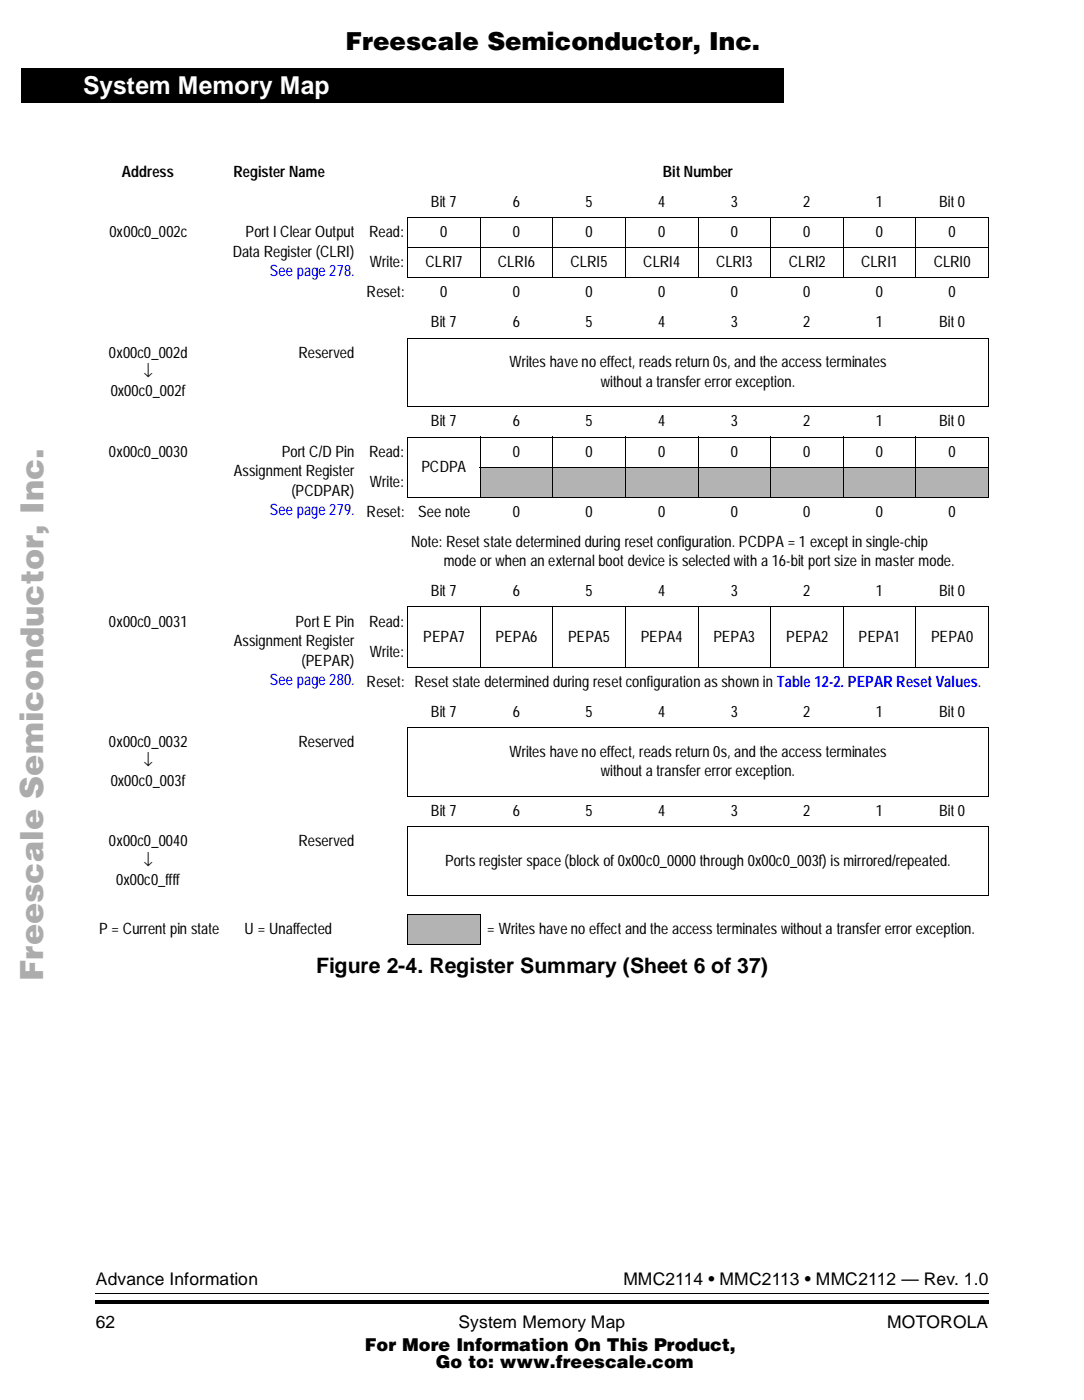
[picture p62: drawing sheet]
<svg xmlns="http://www.w3.org/2000/svg" width="216mm" height="279mm" viewBox="0 0 216 279" stroke-linecap="round" stroke-linejoin="round" font-family="sans-serif">
<defs><g id="words">
<text font-size="6.4" fill="#acacac" x="8.6" y="195.5" transform="rotate(-90 8.6 195.5)">Freescale Semiconductor, Inc...</text>
<text font-size="4.9" x="68.8" y="9.9">Freescale Semiconductor, Inc.</text>
<text font-size="4.9" fill="#fff" x="16.5" y="18.7">System Memory Map</text>
<text font-size="4.2" x="62.9" y="194">Figure 2-4. Register Summary (Sheet 6 of 37)</text>
<g font-size="3.5">
<text x="19.1" y="256">Advance Information</text>
<text x="124.2" y="256">MMC2114 • MMC2113 • MMC2112 — Rev. 1.0</text>
<text x="19.1" y="264.7">62</text>
<text x="72.7" y="269.2">For More Information On This Product,</text>
<text x="91.3" y="264.7">System Memory Map</text>
<text x="176.7" y="264.7">MOTOROLA</text>
<text x="86.8" y="272.8">Go to: www.freescale.com</text>
</g>
<g font-size="3.1">
<text x="24.2" y="35.3">Address</text>
<text x="46.5" y="35.3">Register Name</text>
<text x="132" y="35.3">Bit Number</text>
<text x="85.8" y="41.3">Bit 7</text>
<text x="102.1" y="41.3">6</text>
<text x="116.6" y="41.3">5</text>
<text x="131.1" y="41.3">4</text>
<text x="145.6" y="41.3">3</text>
<text x="160" y="41.3">2</text>
<text x="174.4" y="41.3">1</text>
<text x="187.1" y="41.3">Bit 0</text>
<text x="21.8" y="47.2">0x00c0_002c</text>
<text x="48.9" y="47.2">Port I Clear Output</text>
<text x="73.5" y="47.2">Read:</text>
<text x="87.7" y="47.2">0</text>
<text x="102.1" y="47.2">0</text>
<text x="116.6" y="47.2">0</text>
<text x="131.1" y="47.2">0</text>
<text x="145.6" y="47.2">0</text>
<text x="160" y="47.2">0</text>
<text x="174.4" y="47.2">0</text>
<text x="188.9" y="47.2">0</text>
<text x="46.3" y="51.1">Data Register (CLRI)</text>
<text x="73.7" y="53.3">Write:</text>
<text x="84.8" y="53.3">CLRI7</text>
<text x="99.2" y="53.3">CLRI6</text>
<text x="113.6" y="53.3">CLRI5</text>
<text x="128.1" y="53.3">CLRI4</text>
<text x="142.6" y="53.3">CLRI3</text>
<text x="157.1" y="53.3">CLRI2</text>
<text x="171.5" y="53.3">CLRI1</text>
<text x="186" y="53.3">CLRI0</text>
<text x="73" y="59.3">Reset:</text>
<text x="87.7" y="59.3">0</text>
<text x="102.1" y="59.3">0</text>
<text x="116.6" y="59.3">0</text>
<text x="131.1" y="59.3">0</text>
<text x="145.6" y="59.3">0</text>
<text x="160" y="59.3">0</text>
<text x="174.4" y="59.3">0</text>
<text x="188.9" y="59.3">0</text>
<text x="85.8" y="65.3">Bit 7</text>
<text x="102.1" y="65.3">6</text>
<text x="116.6" y="65.3">5</text>
<text x="131.1" y="65.3">4</text>
<text x="145.6" y="65.3">3</text>
<text x="160" y="65.3">2</text>
<text x="174.4" y="65.3">1</text>
<text x="187.1" y="65.3">Bit 0</text>
<text x="21.7" y="71.3">0x00c0_002d</text>
<text x="59.5" y="71.3">Reserved</text>
<text x="28.6" y="75.2">↓</text>
<text x="101.5" y="73.2">Writes have no effect, reads return 0s, and the access terminates</text>
<text x="119.7" y="77.1">without a transfer error exception.</text>
<text x="22" y="79">0x00c0_002f</text>
<text x="85.8" y="85">Bit 7</text>
<text x="102.1" y="85">6</text>
<text x="116.6" y="85">5</text>
<text x="131.1" y="85">4</text>
<text x="145.6" y="85">3</text>
<text x="160" y="85">2</text>
<text x="174.4" y="85">1</text>
<text x="187.1" y="85">Bit 0</text>
<text x="21.7" y="91">0x00c0_0030</text>
<text x="46.6" y="94.9">Assignment Register</text>
<text x="56.2" y="91">Port C/D Pin</text>
<text x="73.5" y="91">Read:</text>
<text x="83.9" y="94.1">PCDPA</text>
<text x="102.1" y="91">0</text>
<text x="116.6" y="91">0</text>
<text x="131.1" y="91">0</text>
<text x="145.6" y="91">0</text>
<text x="160" y="91">0</text>
<text x="174.4" y="91">0</text>
<text x="188.9" y="91">0</text>
<text x="58" y="98.8">(PCDPAR)</text>
<text x="73.7" y="97">Write:</text>
<text x="73" y="103">Reset:</text>
<text x="83.3" y="103">See note</text>
<text x="102.1" y="103">0</text>
<text x="116.6" y="103">0</text>
<text x="131.1" y="103">0</text>
<text x="145.6" y="103">0</text>
<text x="160" y="103">0</text>
<text x="174.4" y="103">0</text>
<text x="188.9" y="103">0</text>
<text x="81.9" y="109">Note: Reset state determined during reset configuration. PCDPA =1 except in single-chip</text>
<text x="88.4" y="112.9">mode or when an external boot device is selected with a 16-bit port size in master mode.</text>
<text x="85.8" y="118.9">Bit 7</text>
<text x="102.1" y="118.9">6</text>
<text x="116.6" y="118.9">5</text>
<text x="131.1" y="118.9">4</text>
<text x="145.6" y="118.9">3</text>
<text x="160" y="118.9">2</text>
<text x="174.4" y="118.9">1</text>
<text x="187.1" y="118.9">Bit 0</text>
<text x="21.7" y="124.9">0x00c0_0031</text>
<text x="58.9" y="124.9">Port E Pin</text>
<text x="73.5" y="124.9">Read:</text>
<text x="46.6" y="128.8">Assignment Register</text>
<text x="73.7" y="130.9">Write:</text>
<text x="84.3" y="127.9">PEPA7</text>
<text x="98.7" y="127.9">PEPA6</text>
<text x="113.1" y="127.9">PEPA5</text>
<text x="127.6" y="127.9">PEPA4</text>
<text x="142.1" y="127.9">PEPA3</text>
<text x="156.6" y="127.9">PEPA2</text>
<text x="171" y="127.9">PEPA1</text>
<text x="185.5" y="127.9">PEPA0</text>
<text x="60.1" y="132.7">(PEPAR)</text>
<text x="73" y="136.9">Reset: Reset state determined during reset configuration as shown in Table 12-2. PEPAR Reset Values.</text>
<text x="85.8" y="142.9">Bit 7</text>
<text x="102.1" y="142.9">6</text>
<text x="116.6" y="142.9">5</text>
<text x="131.1" y="142.9">4</text>
<text x="145.6" y="142.9">3</text>
<text x="160" y="142.9">2</text>
<text x="174.4" y="142.9">1</text>
<text x="187.1" y="142.9">Bit 0</text>
<text x="21.7" y="148.8">0x00c0_0032</text>
<text x="59.5" y="148.8">Reserved</text>
<text x="28.6" y="152.7">↓</text>
<text x="101.5" y="150.8">Writes have no effect, reads return 0s, and the access terminates</text>
<text x="119.7" y="154.7">without a transfer error exception.</text>
<text x="22" y="156.6">0x00c0_003f</text>
<text x="85.8" y="162.6">Bit 7</text>
<text x="102.1" y="162.6">6</text>
<text x="116.6" y="162.6">5</text>
<text x="131.1" y="162.6">4</text>
<text x="145.6" y="162.6">3</text>
<text x="160" y="162.6">2</text>
<text x="174.4" y="162.6">1</text>
<text x="187.1" y="162.6">Bit 0</text>
<text x="21.7" y="168.7">0x00c0_0040</text>
<text x="28.6" y="172.5">↓</text>
<text x="59.5" y="168.7">Reserved</text>
<text x="88.7" y="172.5">Ports register space (block of 0x00c0_0000 through 0x00c0_003f) is mirrored/repeated.</text>
<text x="23.1" y="176.4">0x00c0_ffff</text>
<text x="19.8" y="186.2">P = Current pin state</text>
<text x="48.7" y="186.2">U = Unaffected</text>
<text x="97.1" y="186.2">= Writes have no effect and the access terminates without a transfer error exception.</text>
</g>
<g font-size="3.1" fill="#00f">
<text x="53.7" y="55">See page 278.</text>
<text x="53.7" y="102.7">See page 279.</text>
<text x="53.7" y="136.6">See page 280.</text>
</g>
</g></defs>
<path d="M19 257.7l.1 .2zM19 259.1l.1 .7zM19.1 259.1h177.8v.7h-177.8zM196.9 257.7v.2zM196.9 259.1v.7z" fill="#000"/>
<path d="M19.1 257.8h177.8" fill="none" stroke="#000" stroke-width=".2"/>
<path d="M9.5 13.6h6.3v248.9h-6.3z" fill="#fff"/>
<path d="M4.3 13.6h151.9v6.9h-151.9zM4.3 13.6h151.9v1.7h-151.9z" fill="#000"/>
<g fill="#b3b3b3">
<path d="M95.6 93.1h14.4v6h-14.4z"/>
<path d="M110.1 93.1h14.4v6h-14.4z"/>
<path d="M124.6 93.1h14.4v6h-14.4z"/>
<path d="M139.1 93.1h14.3v6h-14.3z"/>
<path d="M153.5 93.1h14.3v6h-14.3z"/>
<path d="M167.9 93.1h14.4v6h-14.4z"/>
<path d="M182.4 93.1h14.4v6h-14.4z"/>
<path d="M81.2 182.4h14.3v5.8h-14.3z"/>
</g>
<g fill="none" stroke="#000" stroke-width=".2">
<path d="M81.1 43.4h115.9M81.1 49.4h115.9M81.1 55.4h115.9M81.2 43.5v11.8M95.6 43.3v12.2M110.1 43.3v12.2M124.6 43.3v12.2M139.1 43.3v12.2M153.5 43.3v12.2M167.9 43.3v12.2M182.4 43.3v12.2M196.9 43.5v11.8"/>
<path d="M81.1 67.4h115.9M81.2 67.5v13.5M196.9 67.5v13.5M81.1 81.1h115.9M81.1 87.1h115.9M81.1 99.1h115.9M81.2 87.2v11.9M95.5 93.1h101.5M95.6 87v12.2M110.1 87v12.2M124.6 87v12.2M139.1 87v12.2"/>
<path d="M153.5 87v12.2M167.9 87v12.2M182.4 87v12.2M196.9 87.2v11.9M81.1 121h115.9M81.1 133h115.9M81.2 121.1v11.8M95.6 120.9v12.2M110.1 120.9v12.2M124.6 120.9v12.2M139.1 120.9v12.2M153.5 120.9v12.2"/>
<path d="M167.9 120.9v12.2M182.4 120.9v12.2M196.9 121.1v11.8M81.1 145h115.9M81.1 158.7h115.9M81.2 145.1v13.6M196.9 145.1v13.6M81.1 164.8h115.9M81.1 178.6h115.9M81.2 164.8v13.6M196.9 164.8v13.6M81.1 182.4h14.6"/>
<path d="M81.1 188.3h14.6M81.2 182.5v5.7M95.6 182.5v5.7"/>
</g>
<use href="#words"/>
</svg>
